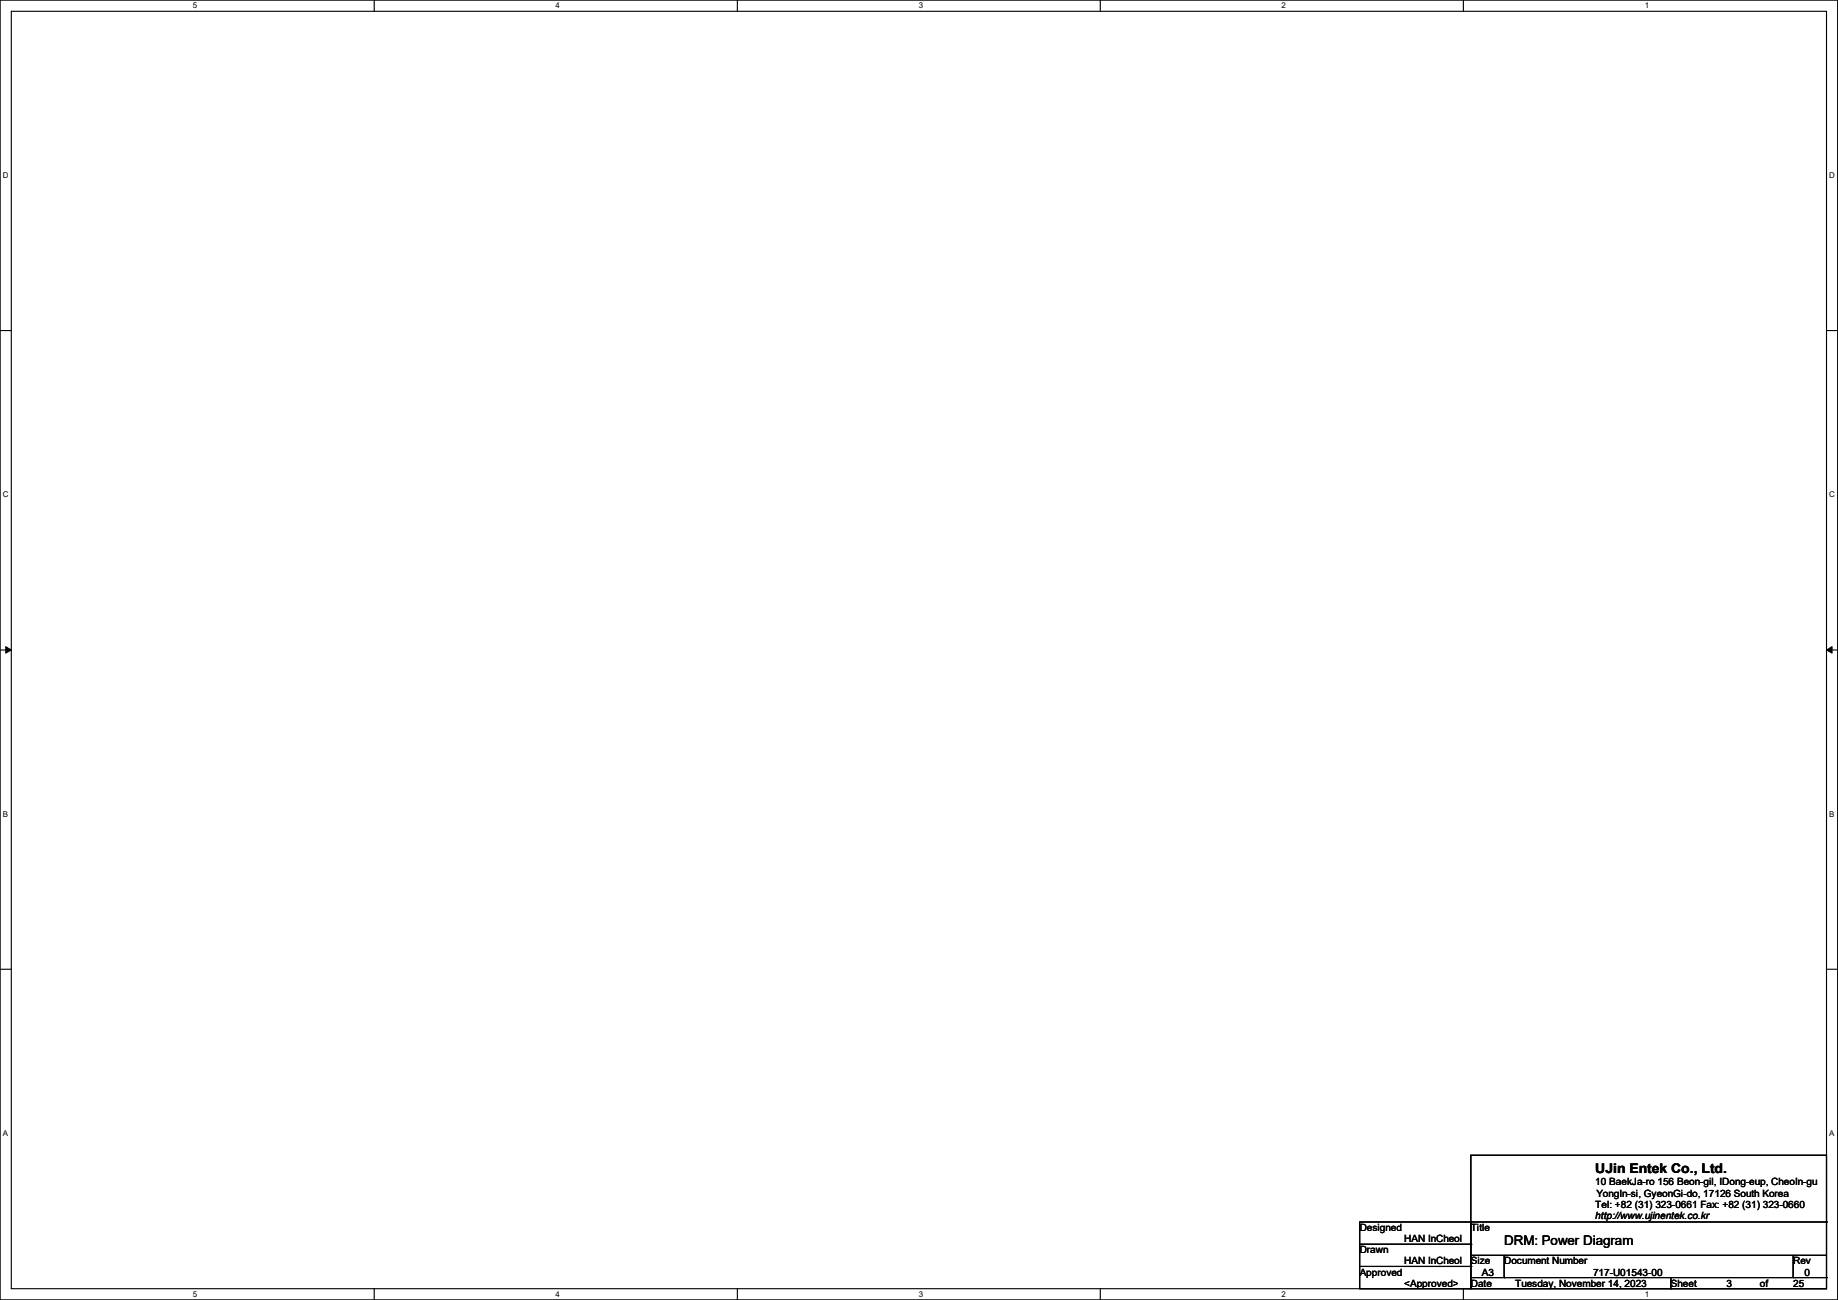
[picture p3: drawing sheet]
<svg xmlns="http://www.w3.org/2000/svg" width="420mm" height="297mm" viewBox="0 0 420 297" stroke-linecap="round" stroke-linejoin="round" font-family="sans-serif">
<defs><g id="words">
<g font-size="3">
<text x="364.5" y="268.1">UJin Entek Co., Ltd.</text>
<text x="343.7" y="284.5">DRM: Power Diagram</text>
</g>
<g font-size="2.3">
<text x="364.5" y="270.8">10 BaekJa-ro 156 Beon-gil, IDong-eup, CheoIn-gu</text>
<text x="364.5" y="275.9">Tel: +82 (31) 323-0661 Fax: +82 (31) 323-0660</text>
<text x="364.8" y="273.4">YongIn-si, GyeonGi-do, 17126 South Korea</text>
<text x="310.7" y="281.3">Designed</text>
<text x="336.1" y="281.3">Title</text>
<text x="364.5" y="278.5">http://www.ujinentek.co.kr</text>
<text x="310.7" y="286.3">Drawn</text>
<text x="320.8" y="283.8">HAN InCheol</text>
<text x="310.7" y="291.4">Approved</text>
<text x="320.8" y="294">&lt;Approved&gt;</text>
<text x="320.8" y="288.9">HAN InCheol</text>
<text x="336.1" y="288.9">Size</text>
<text x="336.1" y="294">Date</text>
<text x="338.6" y="291.4">A3</text>
<text x="343.7" y="288.9">Document Number</text>
<text x="346.2" y="294">Tuesday, November 14, 2023</text>
<text x="364" y="291.4">717-U01543-00</text>
<text x="381.8" y="294">Sheet</text>
<text x="394.5" y="294">3</text>
<text x="402.1" y="294">of</text>
<text x="409.7" y="288.9">Rev</text>
<text x="409.7" y="294">25</text>
<text x="412.3" y="291.4">0</text>
</g>
<g font-size="1.8">
<text x="44" y="1.9">5</text>
<text x="127" y="1.9">4</text>
<text x="209.9" y="1.9">3</text>
<text x="292.9" y="1.9">2</text>
<text x="375.8" y="1.9">1</text>
<text x=".7" y="40.6">D</text>
<text x="418" y="40.6">D</text>
<text x=".7" y="113.6">C</text>
<text x="418" y="113.6">C</text>
<text x=".7" y="186.6">B</text>
<text x="418" y="186.6">B</text>
<text x=".7" y="259.5">A</text>
<text x="418" y="259.5">A</text>
<text x="44" y="296.3">5</text>
<text x="127" y="296.3">4</text>
<text x="209.9" y="296.3">3</text>
<text x="292.9" y="296.3">2</text>
<text x="375.8" y="296.3">1</text>
</g>
</g></defs>
<path d="M0 0h419.9v297h-419.9zM2.6 2.6h414.8v291.8h-414.8z" fill="none" stroke="#000" stroke-width=".25"/>
<g fill="#fff">
<path d="M44 .3h1v2h-1z"/>
<path d="M44 294.7h1v2h-1z"/>
</g>
<path d="M85.5 0v2.6M85.5 294.4v2.6" fill="none" stroke="#000" stroke-width=".25"/>
<g fill="#fff">
<path d="M127 .3h.9v2h-.9z"/>
<path d="M127 294.7h.9v2h-.9z"/>
</g>
<path d="M168.5 0v2.6M168.5 294.4v2.6" fill="none" stroke="#000" stroke-width=".25"/>
<g fill="#fff">
<path d="M209.9 .3h1v2h-1z"/>
<path d="M209.9 294.7h1v2h-1z"/>
</g>
<path d="M251.4 0v2.6M251.4 294.4v2.6" fill="none" stroke="#000" stroke-width=".25"/>
<g fill="#fff">
<path d="M292.9 .3h.9v2h-.9z"/>
<path d="M292.9 294.7h.9v2h-.9z"/>
</g>
<path d="M334.4 0v2.6M334.4 294.4v2.6" fill="none" stroke="#000" stroke-width=".25"/>
<g fill="#fff">
<path d="M375.8 .3h1v2h-1z"/>
<path d="M375.8 294.7h1v2h-1z"/>
<path d="M.7 39h1.2v2h-1.2z"/>
<path d="M418 39h1.3v2h-1.3z"/>
<path d="M.7 112h1.2v2h-1.2z"/>
<path d="M418 112h1.3v2h-1.3z"/>
</g>
<path d="M0 75.5h2.6M417.4 75.5h2.5" fill="none" stroke="#000" stroke-width=".25"/>
<g fill="#fff">
<path d="M.7 185h1.2v1.9h-1.2z"/>
<path d="M418 185h1.2v1.9h-1.2z"/>
</g>
<path d="M0 148.5h2.6M417.4 148.5h2.5" fill="none" stroke="#000" stroke-width=".25"/>
<path d="M1.3 147.7l1.3 .8-1.3 .7zM417.4 148.5l1.2-.8v1.5z" fill="#000" stroke="#000" stroke-width=".23"/>
<g fill="#fff">
<path d="M.7 257.9h1.2v2h-1.2z"/>
<path d="M418 257.9h1.2v2h-1.2z"/>
</g>
<g fill="none" stroke="#000" stroke-width=".25">
<path d="M0 221.4h2.6M417.4 221.4h2.5M310.7 279.2h25.4v15.2h-25.4zM336.1 263.9h81.3v30.5h-81.3zM336.1 279.2h81.3M417.4 279.2h.1M310.7 284.3h25.4M310.7 289.3h25.4M336.1 286.8h.1M336.1 284.3h.1M336.1 289.3h.1M336.1 291.9h81.3"/>
<path d="M336.1 286.8h81.3M343.7 291.9h.1M343.7 286.8v5.1M381.8 294.4h.1M381.8 291.9v2.5M409.7 291.9h.1M409.7 286.8v5.1M417.4 291.9h.1"/>
</g>
<use href="#words"/>
</svg>
